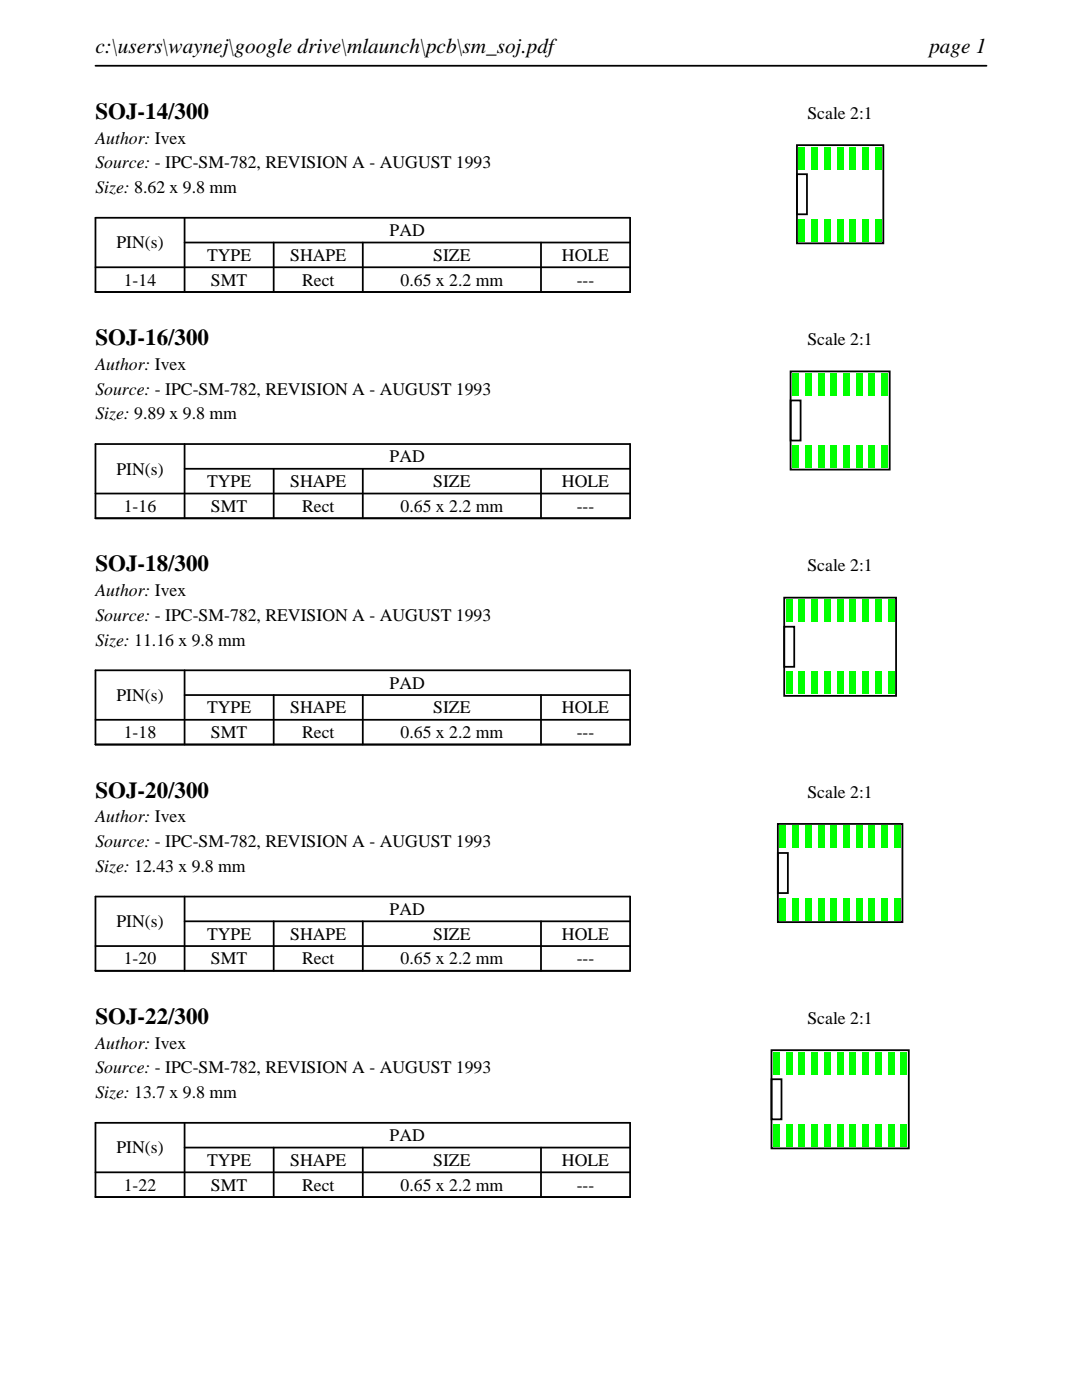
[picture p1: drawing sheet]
<svg xmlns="http://www.w3.org/2000/svg" width="216mm" height="279mm" viewBox="0 0 216 279" stroke-linecap="round" stroke-linejoin="round" font-family="sans-serif">
<defs><g id="words">
<g font-size="4.6">
<text x="19" y="23.7">SOJ-14/300</text>
<text x="19" y="68.9">SOJ-16/300</text>
<text x="19" y="114">SOJ-18/300</text>
<text x="19" y="159.2">SOJ-20/300</text>
<text x="19" y="204.3">SOJ-22/300</text>
</g>
<g font-size="4.2">
<text x="19" y="10.6">c:\users\waynej\google drive\mlaunch\pcb\sm_soj.pdf</text>
<text x="185.4" y="10.6">page 1</text>
</g>
<g font-size="3.5">
<text x="161.1" y="23.7">Scale 2:1</text>
<text x="19" y="28.6">Author: Ivex</text>
<text x="19" y="33.6">Source: - IPC-SM-782, REVISION A - AUGUST 1993</text>
<text x="19" y="38.5">Size: 8.62 x 9.8 mm</text>
<text x="77.8" y="47.1">PAD</text>
<text x="23.2" y="49.6">PIN(s)</text>
<text x="41.3" y="52.1">TYPE</text>
<text x="57.9" y="52.1">SHAPE</text>
<text x="86.4" y="52.1">SIZE</text>
<text x="112.1" y="52.1">HOLE</text>
<text x="24.7" y="57">1-14</text>
<text x="42.1" y="57">SMT</text>
<text x="60.3" y="57">Rect</text>
<text x="79.9" y="57">0.65 x 2.2 mm</text>
<text x="115.1" y="57">---</text>
<text x="161.1" y="68.9">Scale 2:1</text>
<text x="19" y="73.8">Author: Ivex</text>
<text x="19" y="78.7">Source: - IPC-SM-782, REVISION A - AUGUST 1993</text>
<text x="19" y="83.7">Size: 9.89 x 9.8 mm</text>
<text x="23.2" y="94.7">PIN(s)</text>
<text x="77.8" y="92.3">PAD</text>
<text x="41.3" y="97.2">TYPE</text>
<text x="57.9" y="97.2">SHAPE</text>
<text x="86.4" y="97.2">SIZE</text>
<text x="112.1" y="97.2">HOLE</text>
<text x="24.7" y="102.2">1-16</text>
<text x="42.1" y="102.2">SMT</text>
<text x="60.3" y="102.2">Rect</text>
<text x="79.9" y="102.2">0.65 x 2.2 mm</text>
<text x="115.1" y="102.2">---</text>
<text x="19" y="119">Author: Ivex</text>
<text x="161.1" y="114">Scale 2:1</text>
<text x="19" y="123.9">Source: - IPC-SM-782, REVISION A - AUGUST 1993</text>
<text x="19" y="128.8">Size: 11.16 x 9.8 mm</text>
<text x="77.8" y="137.4">PAD</text>
<text x="23.2" y="139.9">PIN(s)</text>
<text x="41.3" y="142.4">TYPE</text>
<text x="57.9" y="142.4">SHAPE</text>
<text x="86.4" y="142.4">SIZE</text>
<text x="112.1" y="142.4">HOLE</text>
<text x="24.7" y="147.3">1-18</text>
<text x="42.1" y="147.3">SMT</text>
<text x="60.3" y="147.3">Rect</text>
<text x="79.9" y="147.3">0.65 x 2.2 mm</text>
<text x="115.1" y="147.3">---</text>
<text x="161.1" y="159.2">Scale 2:1</text>
<text x="19" y="164.1">Author: Ivex</text>
<text x="19" y="169.1">Source: - IPC-SM-782, REVISION A - AUGUST 1993</text>
<text x="19" y="174">Size: 12.43 x 9.8 mm</text>
<text x="23.2" y="185">PIN(s)</text>
<text x="77.8" y="182.6">PAD</text>
<text x="41.3" y="187.5">TYPE</text>
<text x="57.9" y="187.5">SHAPE</text>
<text x="86.4" y="187.5">SIZE</text>
<text x="112.1" y="187.5">HOLE</text>
<text x="24.7" y="192.5">1-20</text>
<text x="42.1" y="192.5">SMT</text>
<text x="60.3" y="192.5">Rect</text>
<text x="79.9" y="192.5">0.65 x 2.2 mm</text>
<text x="115.1" y="192.5">---</text>
<text x="19" y="209.3">Author: Ivex</text>
<text x="161.1" y="204.3">Scale 2:1</text>
<text x="19" y="214.2">Source: - IPC-SM-782, REVISION A - AUGUST 1993</text>
<text x="19" y="219.1">Size: 13.7 x 9.8 mm</text>
<text x="77.8" y="227.8">PAD</text>
<text x="23.2" y="230.2">PIN(s)</text>
<text x="41.3" y="232.7">TYPE</text>
<text x="57.9" y="232.7">SHAPE</text>
<text x="86.4" y="232.7">SIZE</text>
<text x="112.1" y="232.7">HOLE</text>
<text x="24.7" y="237.6">1-22</text>
<text x="42.1" y="237.6">SMT</text>
<text x="60.3" y="237.6">Rect</text>
<text x="79.9" y="237.6">0.65 x 2.2 mm</text>
<text x="115.1" y="237.6">---</text>
</g>
</g></defs>
<path d="M19 13.1h177.8M19 43.5h106.7v14.8h-106.7zM19 53.3h106.7M36.8 48.4h88.9M36.8 43.5v14.8M54.6 48.4v9.9M72.4 48.4v9.9M107.9 48.4v9.9" fill="none" stroke="#000" stroke-width=".35"/>
<path d="M159 29h17.3v19.6h-17.3zM159 34.8h2v8h-2z" fill="none" stroke="#000" stroke-width=".36"/>
<g fill="#0f0">
<path d="M159.4 43.8h1.3v4.4h-1.3z"/>
<path d="M161.9 43.8h1.3v4.4h-1.3z"/>
<path d="M164.4 43.8h1.3v4.4h-1.3z"/>
<path d="M167 43.8h1.3v4.4h-1.3z"/>
<path d="M169.5 43.8h1.3v4.4h-1.3z"/>
<path d="M172.1 43.8h1.3v4.4h-1.3z"/>
<path d="M174.6 43.8h1.3v4.4h-1.3z"/>
<path d="M174.6 29.4h1.3v4.4h-1.3z"/>
<path d="M172.1 29.4h1.3v4.4h-1.3z"/>
<path d="M169.5 29.4h1.3v4.4h-1.3z"/>
<path d="M167 29.4h1.3v4.4h-1.3z"/>
<path d="M164.4 29.4h1.3v4.4h-1.3z"/>
<path d="M161.9 29.4h1.3v4.4h-1.3z"/>
<path d="M159.4 29.4h1.3v4.4h-1.3z"/>
</g>
<path d="M19 88.6h106.7v14.8h-106.7zM19 98.5h106.7M36.8 93.6h88.9M36.8 88.6v14.8M54.6 93.6v9.8M72.4 93.6v9.8M107.9 93.6v9.8" fill="none" stroke="#000" stroke-width=".35"/>
<path d="M157.7 74.1h19.8v19.6h-19.8zM157.7 79.9h2.1v8h-2.1z" fill="none" stroke="#000" stroke-width=".36"/>
<g fill="#0f0">
<path d="M158.1 88.9h1.3v4.4h-1.3z"/>
<path d="M160.6 88.9h1.3v4.4h-1.3z"/>
<path d="M163.2 88.9h1.3v4.4h-1.3z"/>
<path d="M165.7 88.9h1.3v4.4h-1.3z"/>
<path d="M168.3 88.9h1.3v4.4h-1.3z"/>
<path d="M170.8 88.9h1.3v4.4h-1.3z"/>
<path d="M173.3 88.9h1.3v4.4h-1.3z"/>
<path d="M175.9 88.9h1.3v4.4h-1.3z"/>
<path d="M175.9 74.5h1.3v4.4h-1.3z"/>
<path d="M173.3 74.5h1.3v4.4h-1.3z"/>
<path d="M170.8 74.5h1.3v4.4h-1.3z"/>
<path d="M168.3 74.5h1.3v4.4h-1.3z"/>
<path d="M165.7 74.5h1.3v4.4h-1.3z"/>
<path d="M163.2 74.5h1.3v4.4h-1.3z"/>
<path d="M160.6 74.5h1.3v4.4h-1.3z"/>
<path d="M158.1 74.5h1.3v4.4h-1.3z"/>
</g>
<path d="M19 133.8h106.7v14.8h-106.7zM36.8 138.7h88.9M36.8 133.8v14.8M54.6 138.7v9.9M72.4 138.7v9.9M107.9 138.7v9.9M19 143.7h106.7" fill="none" stroke="#000" stroke-width=".35"/>
<path d="M156.5 119.3h22.3v19.6h-22.3zM156.5 125.1h2v8h-2z" fill="none" stroke="#000" stroke-width=".36"/>
<g fill="#0f0">
<path d="M156.8 134.1h1.3v4.4h-1.3z"/>
<path d="M159.4 134.1h1.3v4.4h-1.3z"/>
<path d="M161.9 134.1h1.3v4.4h-1.3z"/>
<path d="M164.5 134.1h1.3v4.4h-1.3z"/>
<path d="M167 134.1h1.3v4.4h-1.3z"/>
<path d="M169.5 134.1h1.3v4.4h-1.3z"/>
<path d="M172.1 134.1h1.3v4.4h-1.3z"/>
<path d="M174.6 134.1h1.3v4.4h-1.3z"/>
<path d="M177.2 134.1h1.3v4.4h-1.3z"/>
<path d="M177.2 119.7h1.3v4.4h-1.3z"/>
<path d="M174.6 119.7h1.3v4.4h-1.3z"/>
<path d="M172.1 119.7h1.3v4.4h-1.3z"/>
<path d="M169.5 119.7h1.3v4.4h-1.3z"/>
<path d="M167 119.7h1.3v4.4h-1.3z"/>
<path d="M164.5 119.7h1.3v4.4h-1.3z"/>
<path d="M161.9 119.7h1.3v4.4h-1.3z"/>
<path d="M159.4 119.7h1.3v4.4h-1.3z"/>
<path d="M156.8 119.7h1.3v4.4h-1.3z"/>
</g>
<path d="M19 178.9h106.7v14.8h-106.7zM36.8 178.9v14.8M19 188.8h106.7M36.8 183.9h88.9M54.6 183.9v9.8M72.4 183.9v9.8M107.9 183.9v9.8" fill="none" stroke="#000" stroke-width=".35"/>
<path d="M155.2 164.4h24.9v19.6h-24.9zM155.2 170.2h2v8h-2z" fill="none" stroke="#000" stroke-width=".36"/>
<g fill="#0f0">
<path d="M155.6 179.2h1.3v4.4h-1.3z"/>
<path d="M158.1 179.2h1.3v4.4h-1.3z"/>
<path d="M160.6 179.2h1.3v4.4h-1.3z"/>
<path d="M163.2 179.2h1.3v4.4h-1.3z"/>
<path d="M165.7 179.2h1.3v4.4h-1.3z"/>
<path d="M168.3 179.2h1.3v4.4h-1.3z"/>
<path d="M170.8 179.2h1.3v4.4h-1.3z"/>
<path d="M173.3 179.2h1.3v4.4h-1.3z"/>
<path d="M175.9 179.2h1.3v4.4h-1.3z"/>
<path d="M178.4 179.2h1.3v4.4h-1.3z"/>
<path d="M178.4 164.8h1.3v4.4h-1.3z"/>
<path d="M175.9 164.8h1.3v4.4h-1.3z"/>
<path d="M173.3 164.8h1.3v4.4h-1.3z"/>
<path d="M170.8 164.8h1.3v4.4h-1.3z"/>
<path d="M168.3 164.8h1.3v4.4h-1.3z"/>
<path d="M165.7 164.8h1.3v4.4h-1.3z"/>
<path d="M163.2 164.8h1.3v4.4h-1.3z"/>
<path d="M160.6 164.8h1.3v4.4h-1.3z"/>
<path d="M158.1 164.8h1.3v4.4h-1.3z"/>
<path d="M155.6 164.8h1.3v4.4h-1.3z"/>
</g>
<path d="M19 224.1h106.7v14.8h-106.7zM19 234h106.7M36.8 229h88.9M36.8 224.1v14.8M54.6 229v9.9M72.4 229v9.9M107.9 229v9.9" fill="none" stroke="#000" stroke-width=".35"/>
<path d="M153.9 209.6h27.4v19.6h-27.4zM153.9 215.4h2v8h-2z" fill="none" stroke="#000" stroke-width=".36"/>
<g fill="#0f0">
<path d="M154.3 224.4h1.3v4.4h-1.3z"/>
<path d="M156.8 224.4h1.3v4.4h-1.3z"/>
<path d="M159.4 224.4h1.3v4.4h-1.3z"/>
<path d="M161.9 224.4h1.3v4.4h-1.3z"/>
<path d="M164.5 224.4h1.3v4.4h-1.3z"/>
<path d="M167 224.4h1.3v4.4h-1.3z"/>
<path d="M169.5 224.4h1.3v4.4h-1.3z"/>
<path d="M172.1 224.4h1.3v4.4h-1.3z"/>
<path d="M174.6 224.4h1.3v4.4h-1.3z"/>
<path d="M177.2 224.4h1.3v4.4h-1.3z"/>
<path d="M179.7 224.4h1.3v4.4h-1.3z"/>
<path d="M179.7 210h1.3v4.4h-1.3z"/>
<path d="M177.2 210h1.3v4.4h-1.3z"/>
<path d="M174.6 210h1.3v4.4h-1.3z"/>
<path d="M172.1 210h1.3v4.4h-1.3z"/>
<path d="M169.5 210h1.3v4.4h-1.3z"/>
<path d="M167 210h1.3v4.4h-1.3z"/>
<path d="M164.5 210h1.3v4.4h-1.3z"/>
<path d="M161.9 210h1.3v4.4h-1.3z"/>
<path d="M159.4 210h1.3v4.4h-1.3z"/>
<path d="M156.8 210h1.3v4.4h-1.3z"/>
<path d="M154.3 210h1.3v4.4h-1.3z"/>
</g>
<use href="#words"/>
</svg>
